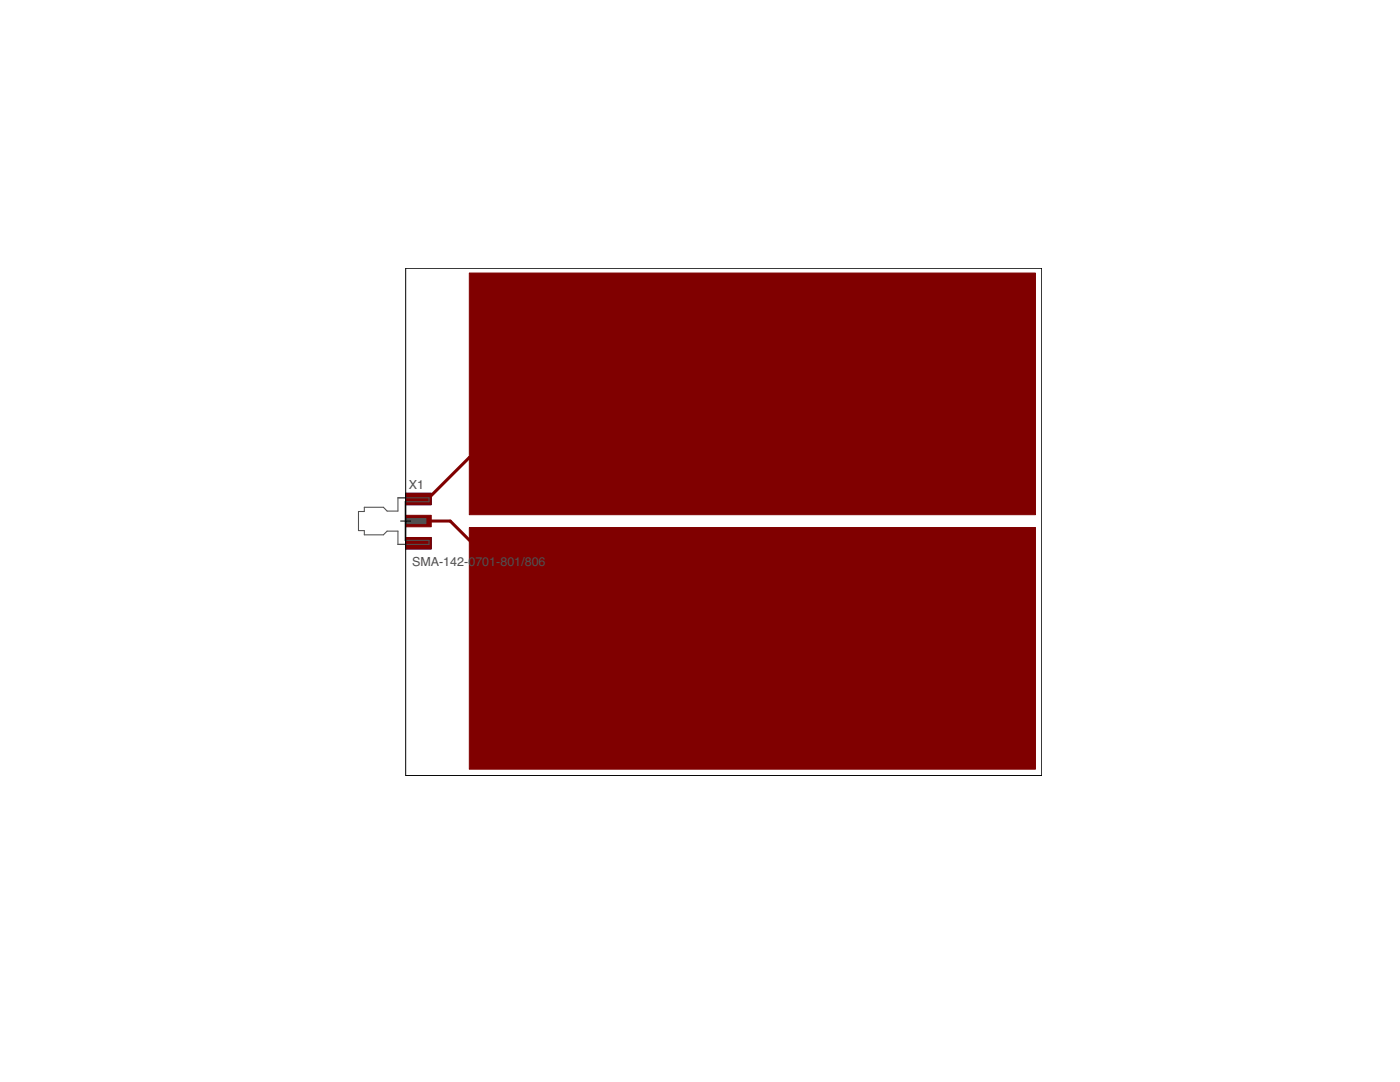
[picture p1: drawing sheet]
<svg xmlns="http://www.w3.org/2000/svg" width="279mm" height="216mm" viewBox="0 0 279 216" stroke-linecap="round" stroke-linejoin="round" font-family="sans-serif">
<defs><g id="words">
<g font-size="2.5" fill="#505050">
<text x="81.6" y="97.6">X1</text>
<text x="82.2" y="112.9">SMA-142-0701-801/806</text>
</g>
</g></defs>
<g fill="#000080" stroke="#000080" stroke-width=".2">
<path d="M81 107.3h5.1v2.2h-5.1z"/>
<path d="M81 98.4h5.1v2.3h-5.1z"/>
</g>
<g fill="#800000" stroke="#800000" stroke-width=".2">
<path d="M93.7 105.3h113v48.2h-113z"/>
<path d="M93.7 54.5h113v48.2h-113z"/>
<path d="M81 102.8h5.1v2.3h-5.1z"/>
<path d="M81 98.4h5.1v2.3h-5.1z"/>
<path d="M81 107.3h5.1v2.2h-5.1z"/>
</g>
<path d="M103.8 91.3h-10.1l-8.9 8.9M84.8 104h5.1l5 5.1" fill="none" stroke="#800000" stroke-width=".61"/>
<path d="M71.5 102.1h1.2v-.9h3.8l.8 .8h2.1v-2.7h6.2v.8h-4.7v7.7h4.7v.8h-6.2v-2.6h-2.1l-.8 .7h-3.8v-.8h-1.2z" fill="none" stroke="#505050" stroke-width=".21"/>
<path d="M80.9 103.5h4.1v1h-4.1z" fill="#505050" stroke="#505050" stroke-width=".2"/>
<path d="M81 53.5h126.9v101.2h-126.9zM79.9 104h2.1" fill="none" stroke="#000" stroke-width=".2"/>
<use href="#words"/>
</svg>
